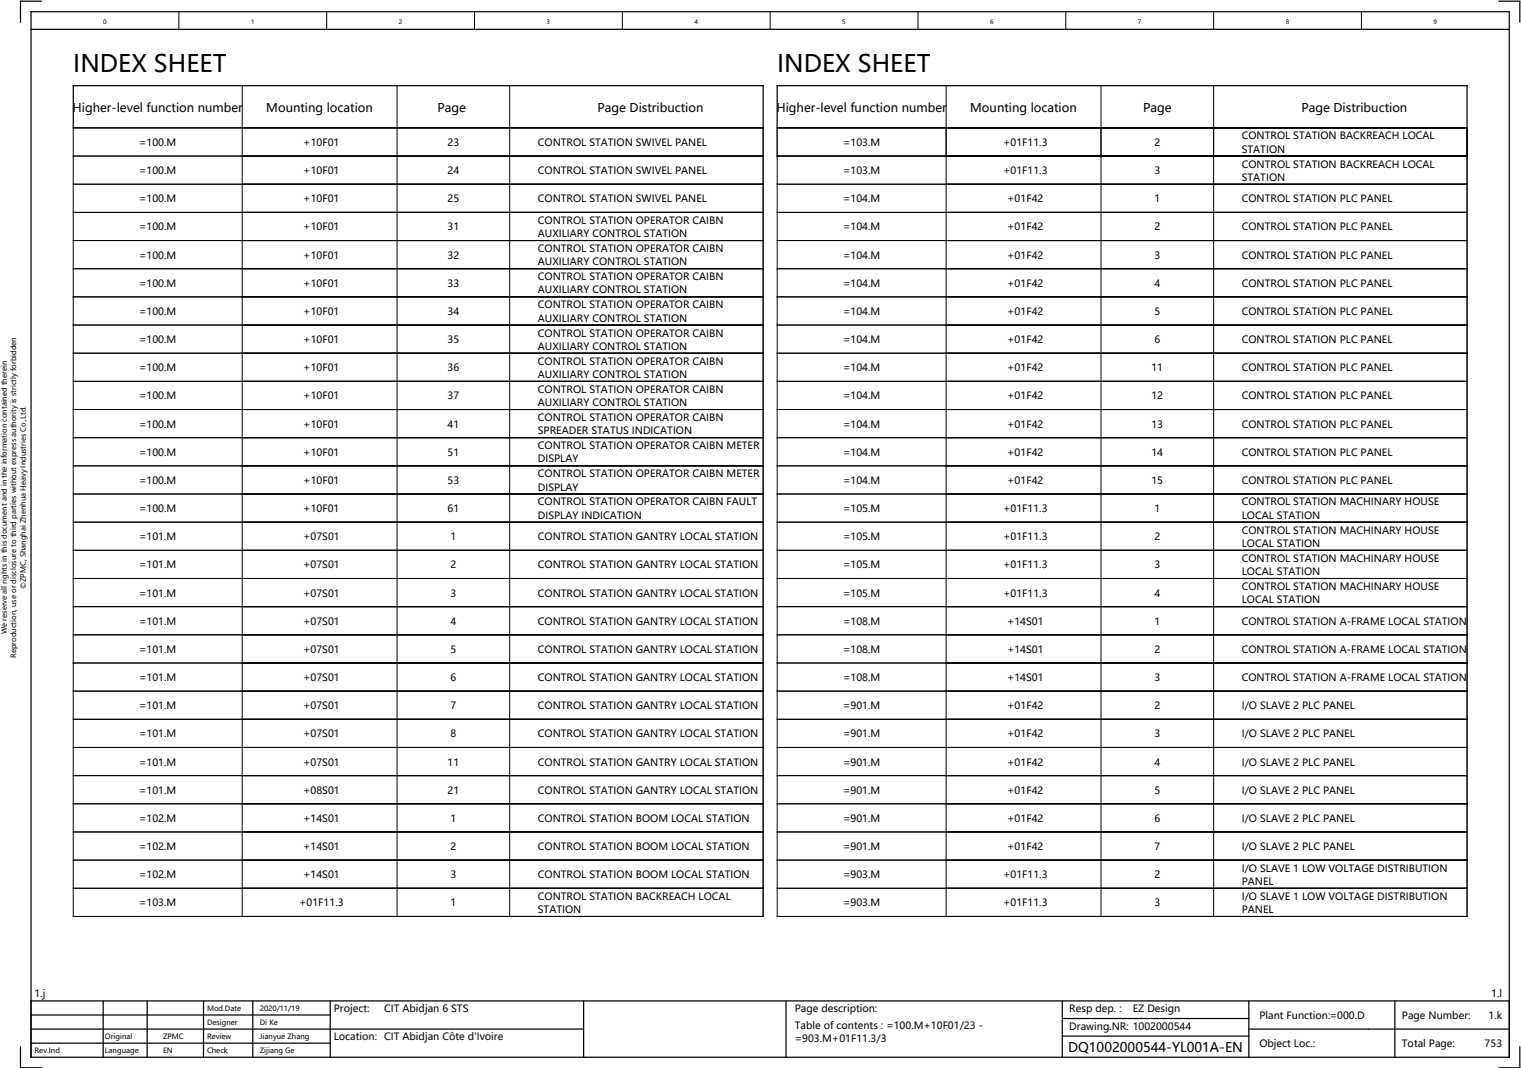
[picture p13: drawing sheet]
<svg xmlns="http://www.w3.org/2000/svg" width="432mm" height="303mm" viewBox="0 0 432 303" stroke-linecap="round" stroke-linejoin="round" font-family="sans-serif">
<defs><g id="words">
<g font-size="6.8">
<text x="20.8" y="20.3">INDEX SHEET</text>
<text x="220.8" y="20.3">INDEX SHEET</text>
</g>
<text font-size="3.8" x="303.5" y="298.8">DQ1002000544-YL001A-EN</text>
<g font-size="3.4">
<text x="20.6" y="31.7">Higher-level function number</text>
<text x="75.7" y="31.7">Mounting location</text>
<text x="124.3" y="31.7">Page</text>
<text x="169.8" y="31.7">Page Distribuction</text>
<text x="220.6" y="31.7">Higher-level function number</text>
<text x="275.7" y="31.7">Mounting location</text>
<text x="324.8" y="31.7">Page</text>
<text x="369.8" y="31.7">Page Distribuction</text>
</g>
<g font-size="2.8">
<text x="39.5" y="41.5">=100.M</text>
<text x="86.2" y="41.5">+10F01</text>
<text x="127.2" y="41.5">23</text>
<text x="152.8" y="41.5">CONTROL STATION SWIVEL PANEL</text>
<text x="239.5" y="41.5">=103.M</text>
<text x="285" y="41.5">+01F11.3</text>
<text x="328" y="41.5">2</text>
<text x="352.8" y="39.6">CONTROL STATION BACKREACH LOCAL</text>
<text x="352.8" y="43.3">STATION</text>
<text x="352.8" y="47.6">CONTROL STATION BACKREACH LOCAL</text>
<text x="39.5" y="49.5">=100.M</text>
<text x="86.2" y="49.5">+10F01</text>
<text x="127.2" y="49.5">24</text>
<text x="152.8" y="49.5">CONTROL STATION SWIVEL PANEL</text>
<text x="239.5" y="49.5">=103.M</text>
<text x="285" y="49.5">+01F11.3</text>
<text x="328" y="49.5">3</text>
<text x="352.8" y="51.3">STATION</text>
<text x="39.5" y="57.5">=100.M</text>
<text x="86.2" y="57.5">+10F01</text>
<text x="127.2" y="57.5">25</text>
<text x="152.8" y="57.5">CONTROL STATION SWIVEL PANEL</text>
<text x="239.5" y="57.5">=104.M</text>
<text x="286.2" y="57.5">+01F42</text>
<text x="328" y="57.5">1</text>
<text x="352.8" y="57.5">CONTROL STATION PLC PANEL</text>
<text x="39.5" y="65.5">=100.M</text>
<text x="86.2" y="65.5">+10F01</text>
<text x="127.2" y="65.5">31</text>
<text x="152.8" y="63.6">CONTROL STATION OPERATOR CAIBN</text>
<text x="239.5" y="65.5">=104.M</text>
<text x="286.2" y="65.5">+01F42</text>
<text x="328" y="65.5">2</text>
<text x="352.8" y="65.5">CONTROL STATION PLC PANEL</text>
<text x="152.8" y="67.3">AUXILIARY CONTROL STATION</text>
<text x="152.8" y="71.6">CONTROL STATION OPERATOR CAIBN</text>
<text x="39.5" y="73.5">=100.M</text>
<text x="86.2" y="73.5">+10F01</text>
<text x="127.2" y="73.5">32</text>
<text x="152.8" y="75.3">AUXILIARY CONTROL STATION</text>
<text x="239.5" y="73.5">=104.M</text>
<text x="286.2" y="73.5">+01F42</text>
<text x="328" y="73.5">3</text>
<text x="352.8" y="73.5">CONTROL STATION PLC PANEL</text>
<text x="39.5" y="81.5">=100.M</text>
<text x="86.2" y="81.5">+10F01</text>
<text x="127.2" y="81.5">33</text>
<text x="152.8" y="79.6">CONTROL STATION OPERATOR CAIBN</text>
<text x="152.8" y="83.3">AUXILIARY CONTROL STATION</text>
<text x="239.5" y="81.5">=104.M</text>
<text x="286.2" y="81.5">+01F42</text>
<text x="328" y="81.5">4</text>
<text x="352.8" y="81.5">CONTROL STATION PLC PANEL</text>
<text x="39.5" y="89.5">=100.M</text>
<text x="86.2" y="89.5">+10F01</text>
<text x="127.2" y="89.5">34</text>
<text x="152.8" y="87.6">CONTROL STATION OPERATOR CAIBN</text>
<text x="239.5" y="89.5">=104.M</text>
<text x="286.2" y="89.5">+01F42</text>
<text x="328" y="89.5">5</text>
<text x="352.8" y="89.5">CONTROL STATION PLC PANEL</text>
<text x="152.8" y="91.3">AUXILIARY CONTROL STATION</text>
<text x="152.8" y="95.6">CONTROL STATION OPERATOR CAIBN</text>
<text x="39.5" y="97.5">=100.M</text>
<text x="86.2" y="97.5">+10F01</text>
<text x="127.2" y="97.5">35</text>
<text x="152.8" y="99.3">AUXILIARY CONTROL STATION</text>
<text x="239.5" y="97.5">=104.M</text>
<text x="286.2" y="97.5">+01F42</text>
<text x="328" y="97.5">6</text>
<text x="352.8" y="97.5">CONTROL STATION PLC PANEL</text>
<text x="39.5" y="105.5">=100.M</text>
<text x="86.2" y="105.5">+10F01</text>
<text x="127.2" y="105.5">36</text>
<text x="152.8" y="103.6">CONTROL STATION OPERATOR CAIBN</text>
<text x="152.8" y="107.3">AUXILIARY CONTROL STATION</text>
<text x="239.5" y="105.5">=104.M</text>
<text x="286.2" y="105.5">+01F42</text>
<text x="327.2" y="105.5">11</text>
<text x="352.8" y="105.5">CONTROL STATION PLC PANEL</text>
<text x="39.5" y="113.5">=100.M</text>
<text x="86.2" y="113.5">+10F01</text>
<text x="127.2" y="113.5">37</text>
<text x="152.8" y="111.6">CONTROL STATION OPERATOR CAIBN</text>
<text x="239.5" y="113.5">=104.M</text>
<text x="286.2" y="113.5">+01F42</text>
<text x="327.2" y="113.5">12</text>
<text x="352.8" y="113.5">CONTROL STATION PLC PANEL</text>
<text x="152.8" y="115.3">AUXILIARY CONTROL STATION</text>
<text x="152.8" y="119.6">CONTROL STATION OPERATOR CAIBN</text>
<text x="39.5" y="121.5">=100.M</text>
<text x="86.2" y="121.5">+10F01</text>
<text x="127.2" y="121.5">41</text>
<text x="152.8" y="123.3">SPREADER STATUS INDICATION</text>
<text x="239.5" y="121.5">=104.M</text>
<text x="286.2" y="121.5">+01F42</text>
<text x="327.2" y="121.5">13</text>
<text x="352.8" y="121.5">CONTROL STATION PLC PANEL</text>
<text x="39.5" y="129.5">=100.M</text>
<text x="86.2" y="129.5">+10F01</text>
<text x="127.2" y="129.5">51</text>
<text x="152.8" y="127.6">CONTROL STATION OPERATOR CAIBN METER</text>
<text x="152.8" y="131.3">DISPLAY</text>
<text x="239.5" y="129.5">=104.M</text>
<text x="286.2" y="129.5">+01F42</text>
<text x="327.2" y="129.5">14</text>
<text x="352.8" y="129.5">CONTROL STATION PLC PANEL</text>
<text x="39.5" y="137.5">=100.M</text>
<text x="86.2" y="137.5">+10F01</text>
<text x="127.2" y="137.5">53</text>
<text x="152.8" y="135.6">CONTROL STATION OPERATOR CAIBN METER</text>
<text x="239.5" y="137.5">=104.M</text>
<text x="286.2" y="137.5">+01F42</text>
<text x="327.2" y="137.5">15</text>
<text x="352.8" y="137.5">CONTROL STATION PLC PANEL</text>
<text x="152.8" y="139.3">DISPLAY</text>
<text x="152.8" y="143.6">CONTROL STATION OPERATOR CAIBN FAULT</text>
<text x="352.8" y="143.6">CONTROL STATION MACHINARY HOUSE</text>
<text x="39.5" y="145.5">=100.M</text>
<text x="86.2" y="145.5">+10F01</text>
<text x="127.2" y="145.5">61</text>
<text x="152.8" y="147.3">DISPLAY INDICATION</text>
<text x="239.5" y="145.5">=105.M</text>
<text x="285" y="145.5">+01F11.3</text>
<text x="328" y="145.5">1</text>
<text x="352.8" y="147.3">LOCAL STATION</text>
<text x="39.5" y="153.5">=101.M</text>
<text x="86.1" y="153.5">+07S01</text>
<text x="128" y="153.5">1</text>
<text x="152.8" y="153.5">CONTROL STATION GANTRY LOCAL STATION</text>
<text x="239.5" y="153.5">=105.M</text>
<text x="285" y="153.5">+01F11.3</text>
<text x="328" y="153.5">2</text>
<text x="352.8" y="151.6">CONTROL STATION MACHINARY HOUSE</text>
<text x="352.8" y="155.3">LOCAL STATION</text>
<text x="39.5" y="161.5">=101.M</text>
<text x="86.1" y="161.5">+07S01</text>
<text x="128" y="161.5">2</text>
<text x="152.8" y="161.5">CONTROL STATION GANTRY LOCAL STATION</text>
<text x="239.5" y="161.5">=105.M</text>
<text x="285" y="161.5">+01F11.3</text>
<text x="328" y="161.5">3</text>
<text x="352.8" y="159.6">CONTROL STATION MACHINARY HOUSE</text>
<text x="352.8" y="163.3">LOCAL STATION</text>
<text x="352.8" y="167.6">CONTROL STATION MACHINARY HOUSE</text>
<text x="39.5" y="169.5">=101.M</text>
<text x="86.1" y="169.5">+07S01</text>
<text x="128" y="169.5">3</text>
<text x="152.8" y="169.5">CONTROL STATION GANTRY LOCAL STATION</text>
<text x="239.5" y="169.5">=105.M</text>
<text x="285" y="169.5">+01F11.3</text>
<text x="328" y="169.5">4</text>
<text x="352.8" y="171.3">LOCAL STATION</text>
<text x="39.5" y="177.5">=101.M</text>
<text x="86.1" y="177.5">+07S01</text>
<text x="128" y="177.5">4</text>
<text x="152.8" y="177.5">CONTROL STATION GANTRY LOCAL STATION</text>
<text x="239.5" y="177.5">=108.M</text>
<text x="286.1" y="177.5">+14S01</text>
<text x="328" y="177.5">1</text>
<text x="352.8" y="177.5">CONTROL STATION A-FRAME LOCAL STATION</text>
<text x="39.5" y="185.5">=101.M</text>
<text x="86.1" y="185.5">+07S01</text>
<text x="128" y="185.5">5</text>
<text x="152.8" y="185.5">CONTROL STATION GANTRY LOCAL STATION</text>
<text x="239.5" y="185.5">=108.M</text>
<text x="286.1" y="185.5">+14S01</text>
<text x="328" y="185.5">2</text>
<text x="352.8" y="185.5">CONTROL STATION A-FRAME LOCAL STATION</text>
<text x="39.5" y="193.5">=101.M</text>
<text x="86.1" y="193.5">+07S01</text>
<text x="128" y="193.5">6</text>
<text x="152.8" y="193.5">CONTROL STATION GANTRY LOCAL STATION</text>
<text x="239.5" y="193.5">=108.M</text>
<text x="286.1" y="193.5">+14S01</text>
<text x="328" y="193.5">3</text>
<text x="352.8" y="193.5">CONTROL STATION A-FRAME LOCAL STATION</text>
<text x="39.5" y="201.5">=101.M</text>
<text x="86.1" y="201.5">+07S01</text>
<text x="128" y="201.5">7</text>
<text x="152.8" y="201.5">CONTROL STATION GANTRY LOCAL STATION</text>
<text x="239.5" y="201.5">=901.M</text>
<text x="286.2" y="201.5">+01F42</text>
<text x="328" y="201.5">2</text>
<text x="352.8" y="201.5">I/O SLAVE 2 PLC PANEL</text>
<text x="39.5" y="209.5">=101.M</text>
<text x="86.1" y="209.5">+07S01</text>
<text x="128" y="209.5">8</text>
<text x="152.8" y="209.5">CONTROL STATION GANTRY LOCAL STATION</text>
<text x="239.5" y="209.5">=901.M</text>
<text x="286.2" y="209.5">+01F42</text>
<text x="328" y="209.5">3</text>
<text x="352.8" y="209.5">I/O SLAVE 2 PLC PANEL</text>
<text x="39.5" y="217.5">=101.M</text>
<text x="86.1" y="217.5">+07S01</text>
<text x="127.2" y="217.5">11</text>
<text x="152.8" y="217.5">CONTROL STATION GANTRY LOCAL STATION</text>
<text x="239.5" y="217.5">=901.M</text>
<text x="286.2" y="217.5">+01F42</text>
<text x="328" y="217.5">4</text>
<text x="352.8" y="217.5">I/O SLAVE 2 PLC PANEL</text>
<text x="39.5" y="225.5">=101.M</text>
<text x="86.1" y="225.5">+08S01</text>
<text x="127.2" y="225.5">21</text>
<text x="152.8" y="225.5">CONTROL STATION GANTRY LOCAL STATION</text>
<text x="239.5" y="225.5">=901.M</text>
<text x="286.2" y="225.5">+01F42</text>
<text x="328" y="225.5">5</text>
<text x="352.8" y="225.5">I/O SLAVE 2 PLC PANEL</text>
<text x="39.5" y="233.5">=102.M</text>
<text x="86.1" y="233.5">+14S01</text>
<text x="128" y="233.5">1</text>
<text x="152.8" y="233.5">CONTROL STATION BOOM LOCAL STATION</text>
<text x="239.5" y="233.5">=901.M</text>
<text x="286.2" y="233.5">+01F42</text>
<text x="328" y="233.5">6</text>
<text x="352.8" y="233.5">I/O SLAVE 2 PLC PANEL</text>
<text x="39.5" y="241.5">=102.M</text>
<text x="86.1" y="241.5">+14S01</text>
<text x="128" y="241.5">2</text>
<text x="152.8" y="241.5">CONTROL STATION BOOM LOCAL STATION</text>
<text x="239.5" y="241.5">=901.M</text>
<text x="286.2" y="241.5">+01F42</text>
<text x="328" y="241.5">7</text>
<text x="352.8" y="241.5">I/O SLAVE 2 PLC PANEL</text>
<text x="39.5" y="249.5">=102.M</text>
<text x="86.1" y="249.5">+14S01</text>
<text x="128" y="249.5">3</text>
<text x="152.8" y="249.5">CONTROL STATION BOOM LOCAL STATION</text>
<text x="239.5" y="249.5">=903.M</text>
<text x="285" y="249.5">+01F11.3</text>
<text x="328" y="249.5">2</text>
<text x="352.8" y="247.6">I/O SLAVE 1 LOW VOLTAGE DISTRIBUTION</text>
<text x="352.8" y="251.3">PANEL</text>
<text x="39.5" y="257.5">=103.M</text>
<text x="85" y="257.5">+01F11.3</text>
<text x="128" y="257.5">1</text>
<text x="152.8" y="255.6">CONTROL STATION BACKREACH LOCAL</text>
<text x="239.5" y="257.5">=903.M</text>
<text x="285" y="257.5">+01F11.3</text>
<text x="328" y="257.5">3</text>
<text x="352.8" y="255.6">I/O SLAVE 1 LOW VOLTAGE DISTRIBUTION</text>
<text x="152.8" y="259.3">STATION</text>
<text x="352.8" y="259.3">PANEL</text>
<text x="9.8" y="283.3">1.j</text>
<text x="94.8" y="287.5">Project:</text>
<text x="109.2" y="287.3">CIT Abidjan 6 STS</text>
<text x="225.8" y="287.5">Page description:</text>
<text x="303.8" y="287.5">Resp dep. :</text>
<text x="321.8" y="287.5">EZ Design</text>
<text x="423.7" y="283.3">1.l</text>
<text x="225.8" y="292.3">Table of contents : =100.M+10F01/23 -</text>
<text x="303.8" y="292.5">Drawing.NR: 1002000544</text>
<text x="357.8" y="289.5">Plant Function:=000.D</text>
<text x="398.3" y="289.5">Page Number:</text>
<text x="422.9" y="289.5">1.k</text>
<text x="94.8" y="295.5">Location:</text>
<text x="109.2" y="295.3">CIT Abidjan Côte d'Ivoire</text>
<text x="225.8" y="296.1">=903.M+01F11.3/3</text>
<text x="357.8" y="297.5">Object Loc.:</text>
<text x="398.3" y="297.5">Total Page:</text>
<text x="421.8" y="297.5">753</text>
</g>
<g font-size="2">
<text x="7.3" y="167.3" transform="rotate(-90 7.3 167.3)">©ZPMC, Shanghai Zhenhua Heavy Industries Co.,Ltd.</text>
<text x="1.9" y="180.1" transform="rotate(-90 1.9 180.1)">We reserve all rights in this document and in the information contained therein</text>
<text x="4.6" y="186.9" transform="rotate(-90 4.6 186.9)">Reproduction, use or disclosure to third parties without express authority is strictly forbidden</text>
<text x="58.8" y="287.1">Mod.Date</text>
<text x="73.8" y="287.1">2020/11/19</text>
<text x="58.8" y="291.1">Designer</text>
<text x="73.8" y="291.1">Di Ke</text>
<text x="9.8" y="299.1">Rev.Ind</text>
<text x="29.8" y="299.1">Language</text>
<text x="29.8" y="295.1">Original</text>
<text x="46.3" y="299.1">EN</text>
<text x="46.3" y="295.1">ZPMC</text>
<text x="58.8" y="299.1">Check</text>
<text x="58.8" y="295.1">Review</text>
<text x="73.8" y="295.1">Jianyue Zhang</text>
<text x="73.8" y="299.1">Zijiang Ge</text>
</g>
<g font-size="1.7">
<text x="29.3" y="6.9">0</text>
<text x="71.3" y="6.9">1</text>
<text x="113.3" y="6.9">2</text>
<text x="155.3" y="6.9">3</text>
<text x="197.3" y="6.9">4</text>
<text x="239.3" y="6.9">5</text>
<text x="281.3" y="6.9">6</text>
<text x="323.3" y="6.9">7</text>
<text x="365.3" y="6.9">8</text>
<text x="407.3" y="6.9">9</text>
</g>
</g></defs>
<g fill="none" stroke="#000" stroke-width=".28">
<path d="M50.8 3.3v5M92.8 3.3v5M134.8 3.3v5M176.8 3.3v5M218.8 3.3v5M260.8 3.3v5M302.8 3.3v5M344.8 3.3v5M386.8 3.3v5M20.8 36.3h196v224h-196zM68.8 24.3v236M112.8 24.3v12"/>
<path d="M112.8 36.5v7.7M144.8 24.3v12M144.8 36.5v7.7M220.8 36.3h196v224h-196zM268.8 24.3v236M312.8 24.3v12M312.8 36.5v7.7M344.8 24.3v12M344.8 36.5v7.7M20.8 44.3h196M20.8 52.3h196M112.8 44.5v7.7"/>
<path d="M112.8 52.5v7.7M144.8 44.5v7.7M144.8 52.5v7.7M220.8 44.3h196M220.8 52.3h196M312.8 44.5v7.7M312.8 52.5v7.7M344.8 44.5v7.7M344.8 52.5v7.7M20.8 60.3h196M20.8 68.3h196M20.8 76.3h196"/>
<path d="M112.8 60.5v7.7M112.8 68.5v7.7M112.8 76.5v7.7M144.8 60.5v7.7M144.8 68.5v7.7M144.8 76.5v7.7M220.8 60.3h196M220.8 68.3h196M220.8 76.3h196M312.8 60.5v7.7M312.8 68.5v7.7M312.8 76.5v7.7"/>
<path d="M344.8 60.5v7.7M344.8 68.5v7.7M344.8 76.5v7.7M20.8 84.3h196M20.8 92.3h196M112.8 84.5v7.7M112.8 92.5v7.7M144.8 84.5v7.7M144.8 92.5v7.7M220.8 84.3h196M220.8 92.3h196M312.8 84.5v7.7"/>
<path d="M312.8 92.5v7.7M344.8 84.5v7.7M344.8 92.5v7.7M20.8 100.3h196M20.8 108.3h196M20.8 116.3h196M112.8 100.5v7.7M112.8 108.5v7.7M112.8 116.5v7.7M144.8 100.5v7.7M144.8 108.5v7.7M144.8 116.5v7.7"/>
<path d="M220.8 100.3h196M220.8 108.3h196M220.8 116.3h196M312.8 100.5v7.7M312.8 108.5v7.7M312.8 116.5v7.7M344.8 100.5v7.7M344.8 108.5v7.7M344.8 116.5v7.7M20.8 124.3h196M20.8 132.3h196M112.8 124.5v7.7"/>
<path d="M112.8 132.5v7.7M144.8 124.5v7.7M144.8 132.5v7.7M220.8 124.3h196M220.8 132.3h196M312.8 124.5v7.7M312.8 132.5v7.7M344.8 124.5v7.7M344.8 132.5v7.7M20.8 140.3h196M20.8 148.3h196M20.8 156.3h196"/>
<path d="M112.8 140.5v7.7M112.8 148.5v7.7M112.8 156.5v7.7M144.8 140.5v7.7M144.8 148.5v7.7M144.8 156.5v7.7M220.8 140.3h196M220.8 148.3h196M220.8 156.3h196M312.8 140.5v7.7M312.8 148.5v7.7M312.8 156.5v7.7"/>
<path d="M344.8 140.5v7.7M344.8 148.5v7.7M344.8 156.5v7.7M20.8 164.3h196M20.8 172.3h196M112.8 164.5v7.7M112.8 172.5v7.7M144.8 164.5v7.7M144.8 172.5v7.7M220.8 164.3h196M220.8 172.3h196M312.8 164.5v7.7"/>
<path d="M312.8 172.5v7.7M344.8 164.5v7.7M344.8 172.5v7.7M20.8 180.3h196M20.8 188.3h196M20.8 196.3h196M112.8 180.5v7.7M112.8 188.5v7.7M112.8 196.5v7.7M144.8 180.5v7.7M144.8 188.5v7.7M144.8 196.5v7.7"/>
<path d="M220.8 180.3h196M220.8 188.3h196M220.8 196.3h196M312.8 180.5v7.7M312.8 188.5v7.7M312.8 196.5v7.7M344.8 180.5v7.7M344.8 188.5v7.7M344.8 196.5v7.7M20.8 204.3h196M20.8 212.3h196M112.8 204.5v7.7"/>
<path d="M112.8 212.5v7.7M144.8 204.5v7.7M144.8 212.5v7.7M220.8 204.3h196M220.8 212.3h196M312.8 204.5v7.7M312.8 212.5v7.7M344.8 204.5v7.7M344.8 212.5v7.7M20.8 220.3h196M20.8 228.3h196M20.8 236.3h196"/>
<path d="M112.8 220.5v7.7M112.8 228.5v7.7M112.8 236.5v7.7M144.8 220.5v7.7M144.8 228.5v7.7M144.8 236.5v7.7M220.8 220.3h196M220.8 228.3h196M220.8 236.3h196M312.8 220.5v7.7M312.8 228.5v7.7M312.8 236.5v7.7"/>
<path d="M344.8 220.5v7.7M344.8 228.5v7.7M344.8 236.5v7.7M20.8 244.3h196M20.8 252.3h196M112.8 244.5v7.7M112.8 252.5v7.7M144.8 244.5v7.7M144.8 252.5v7.7M220.8 244.3h196M220.8 252.3h196M312.8 244.5v7.7"/>
<path d="M312.8 252.5v7.7M344.8 244.5v7.7M344.8 252.5v7.7"/>
</g>
<g fill="none" stroke="#000" stroke-width=".35">
<path d="M8.8 3.3h420v297h-420zM8.8 8.3h420M11.8 .3h-6v6M425.8 .3h6v6M20.8 24.3h196v12h-196zM220.8 24.3h196v12h-196zM5.8 297.3v6h6M8.8 284.3h420M8.8 292.3h157M8.8 296.3h85M8.8 288.3h85M29.3 284.3v16"/>
<path d="M41.8 284.3v16M57.8 284.3v16M71.8 284.3v16M93.8 284.3v16M165.8 284.3v16M223.3 284.3v16M301.8 284.3v16M301.8 289.3h53M301.8 294.3h53M354.8 292.3h74M354.8 284.3v16M396.3 284.3v16"/>
<path d="M431.8 297.3v6h-6"/>
</g>
<use href="#words"/>
</svg>
